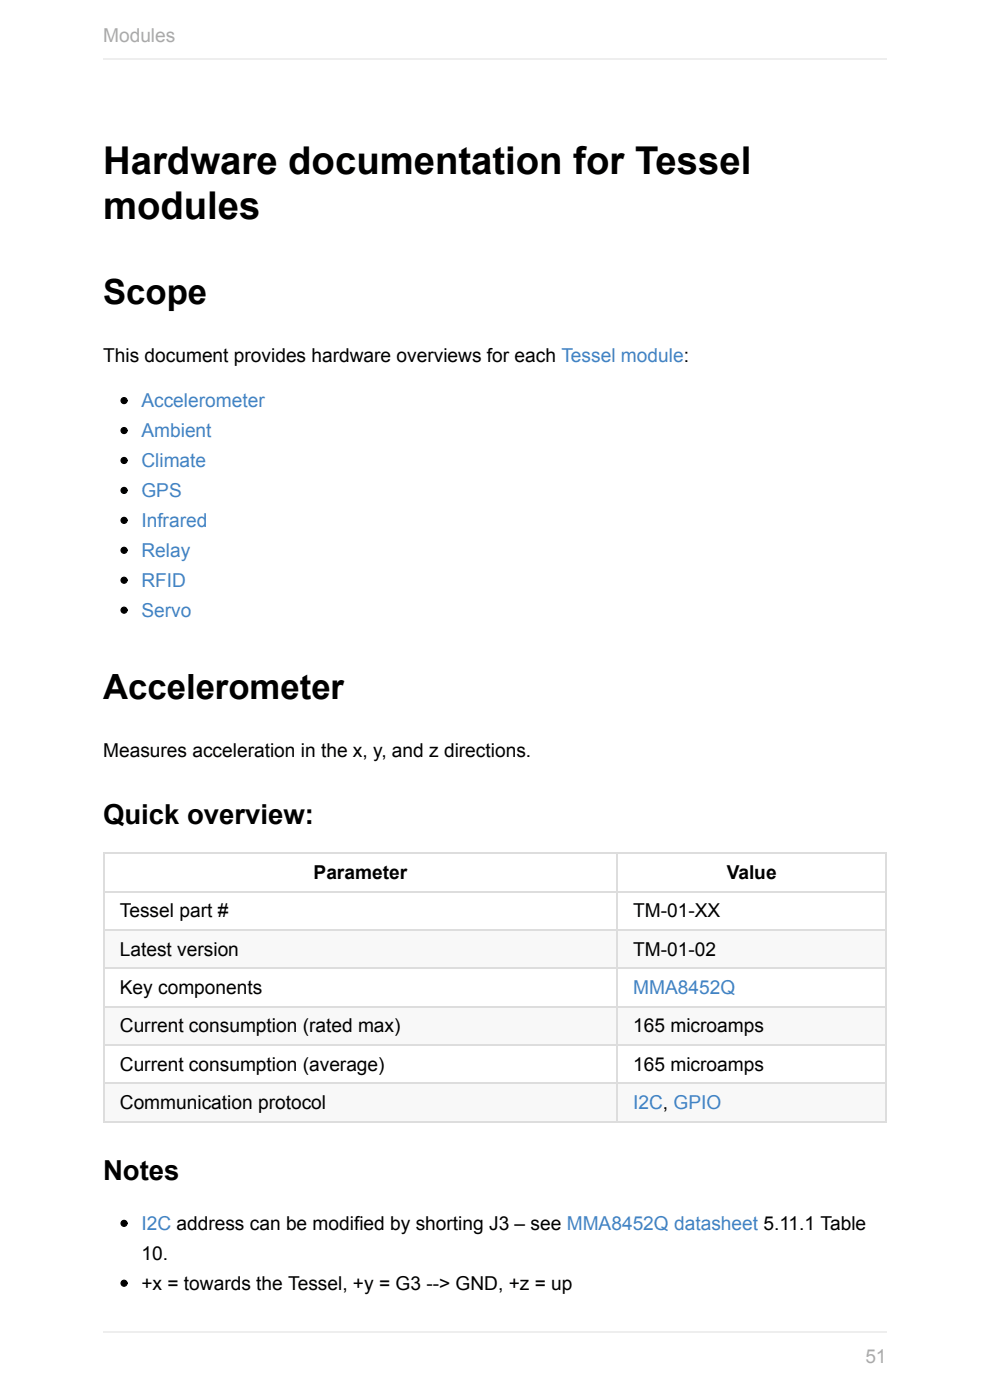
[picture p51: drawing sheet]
<svg xmlns="http://www.w3.org/2000/svg" width="210mm" height="297mm" viewBox="0 0 210 297" stroke-linecap="round" stroke-linejoin="round" font-family="sans-serif">
<defs><g id="words">
<g font-size="8.1">
<text x="21.9" y="36.8">Hardware documentation for Tessel</text>
<text x="21.9" y="46.5">modules</text>
</g>
<g font-size="7.4">
<text x="21.9" y="64.5">Scope</text>
<text x="21.9" y="148.4">Accelerometer</text>
</g>
<g font-size="5.8">
<text x="21.9" y="174.8">Quick overview:</text>
<text x="21.9" y="250.3">Notes</text>
</g>
<g font-size="4.1" fill="#aaa">
<text x="21.9" y="8.9">Modules</text>
<text x="183.6" y="289.1">51</text>
</g>
<g font-size="4.1">
<text x="21.9" y="76.7">This document provides hardware overviews for each Tessel module:</text>
<text x="21.9" y="160.6">Measures acceleration in the x, y, and z directions.</text>
<text x="66.5" y="186.5">Parameter</text>
<text x="154.1" y="186.5">Value</text>
<text x="25.4" y="194.6">Tessel part #</text>
<text x="134.3" y="194.6">TM-01-XX</text>
<text x="25.4" y="202.7">Latest version</text>
<text x="134.3" y="202.7">TM-01-02</text>
<text x="25.4" y="210.9">Key components</text>
<text x="25.4" y="219">Current consumption (rated max)</text>
<text x="134.3" y="219">165 microamps</text>
<text x="25.4" y="227.1">Current consumption (average)</text>
<text x="134.3" y="227.1">165 microamps</text>
<text x="25.4" y="235.3">Communication protocol</text>
<text x="30" y="267.3">10.</text>
<text x="30" y="273.6">+x = towards the Tessel, +y = G3 --&gt; GND, +z = up</text>
</g>
<g font-size="4.1" fill="#4183c4">
<text x="30" y="86.4">Accelerometer</text>
<text x="30" y="92.7">Ambient</text>
<text x="30" y="99.1">Climate</text>
<text x="30" y="105.4">GPS</text>
<text x="30" y="111.8">Infrared</text>
<text x="30" y="118.1">Relay</text>
<text x="30" y="124.5">RFID</text>
<text x="30" y="130.8">Servo</text>
<text x="134.3" y="210.9">MMA8452Q</text>
<text x="134.3" y="235.3">I2C, GPIO</text>
<text x="30" y="260.9">I2C address can be modified by shorting J3 – see MMA8452Q datasheet 5.11.1 Table</text>
</g>
</g></defs>
<g fill="#f8f8f8">
<path d="M21.9 197.2h108.9v8.1h-108.9z"/>
<path d="M130.8 197.2h57.1v8.1h-57.1z"/>
</g>
<g fill="#fff">
<path d="M21.9 205.3h108.9v8.1h-108.9z"/>
<path d="M130.8 205.3h57.1v8.1h-57.1z"/>
</g>
<g fill="#f8f8f8">
<path d="M21.9 213.4h108.9v8.1h-108.9z"/>
<path d="M130.8 213.4h57.1v8.1h-57.1z"/>
</g>
<g fill="#fff">
<path d="M21.9 221.5h108.9v8.2h-108.9z"/>
<path d="M130.8 221.5h57.1v8.2h-57.1z"/>
</g>
<g fill="#f8f8f8">
<path d="M21.9 229.7h108.9v8.1h-108.9z"/>
<path d="M130.8 229.7h57.1v8.1h-57.1z"/>
</g>
<path d="M21.9 197.3h166.2M21.9 189.2h166.2M21.9 181h166.2M22 180.9v57.2M130.9 180.9v57.2M188 180.9v57.2M21.9 213.5h166.2M21.9 205.4h166.2M21.9 229.8h166.2M21.9 237.9h166.2M21.9 221.7h166.2" fill="none" stroke="#ddd" stroke-width=".25"/>
<g fill="#000" stroke="#000" stroke-width=".25">
<circle cx="26.3" cy="85" r=".63"/>
<circle cx="26.3" cy="91.3" r=".63"/>
<circle cx="26.3" cy="97.7" r=".63"/>
<circle cx="26.3" cy="104" r=".63"/>
<circle cx="26.3" cy="110.4" r=".63"/>
<circle cx="26.3" cy="116.7" r=".63"/>
<circle cx="26.3" cy="123.1" r=".63"/>
<circle cx="26.3" cy="129.4" r=".63"/>
<circle cx="26.3" cy="259.5" r=".63"/>
<circle cx="26.3" cy="272.2" r=".63"/>
</g>
<path d="M21.9 12.6h166.2M21.9 282.6h166.2" fill="none" stroke="#eee" stroke-width=".25"/>
<use href="#words"/>
</svg>
